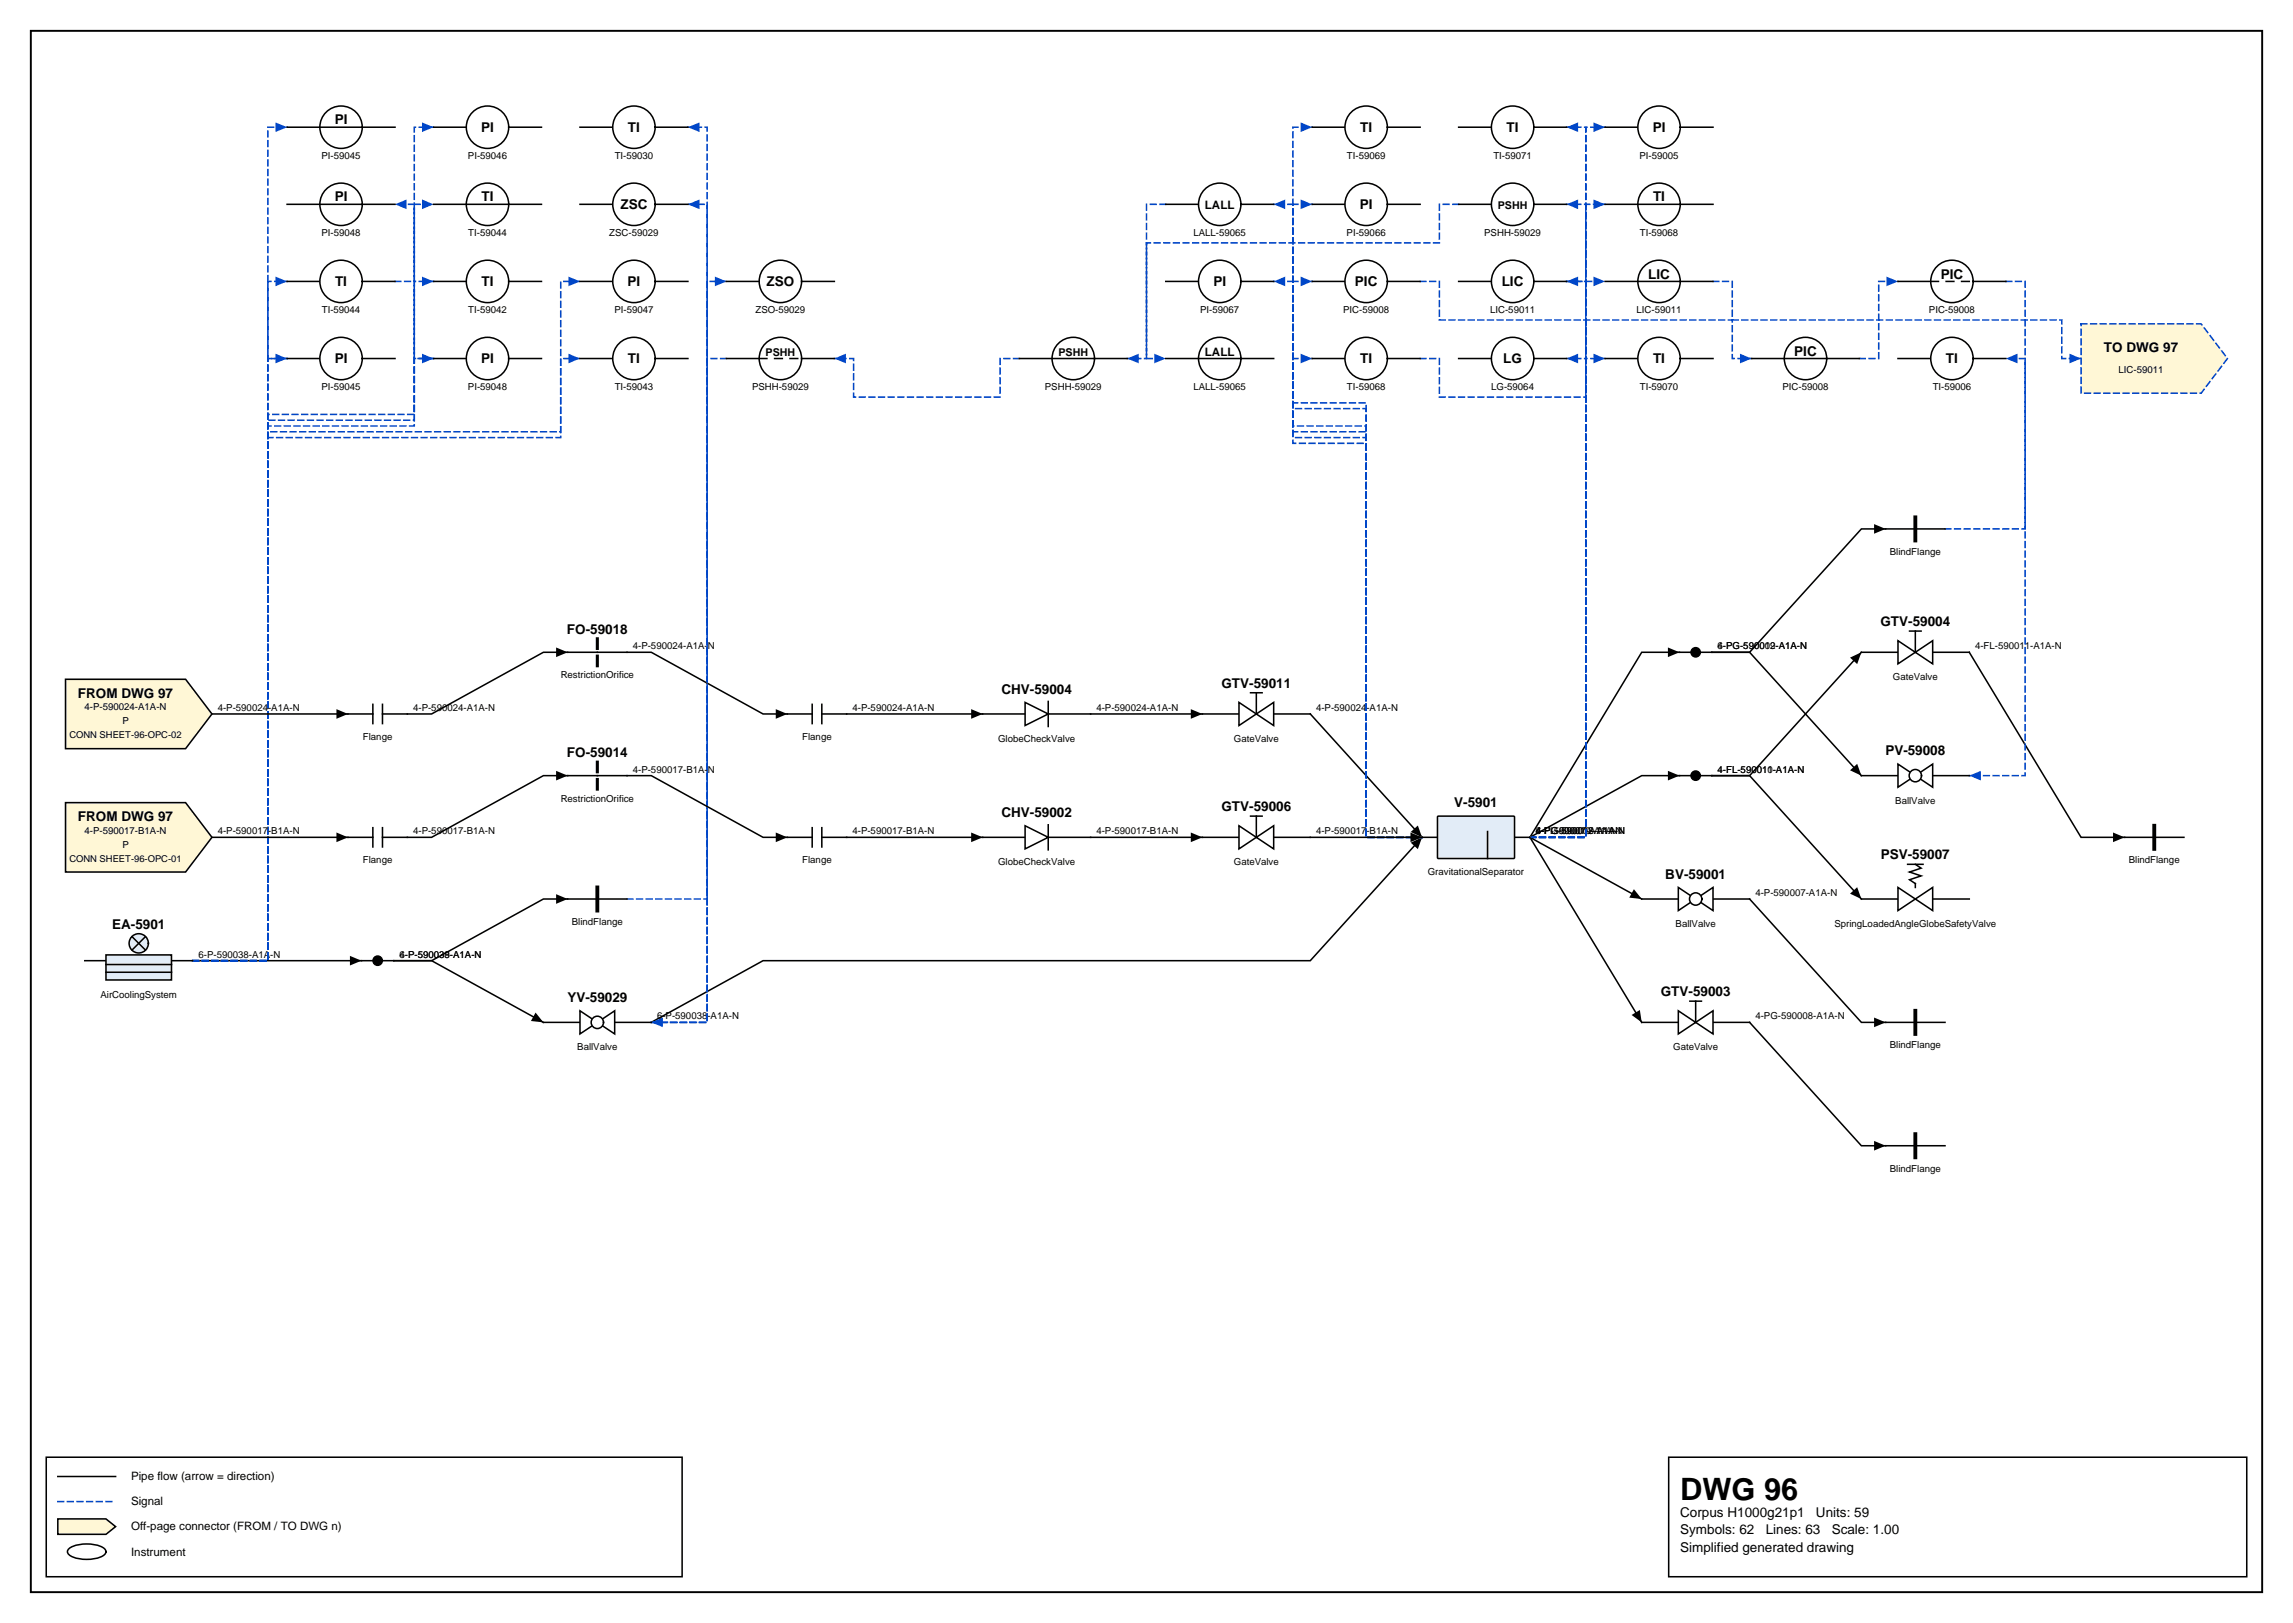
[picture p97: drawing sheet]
<svg xmlns="http://www.w3.org/2000/svg" width="420mm" height="297mm" viewBox="0 0 420 297" stroke-linecap="round" stroke-linejoin="round" font-family="sans-serif">
<defs><g id="words">
<text font-size="5.6" x="307.6" y="274.5">DWG 96</text>
<g font-size="2.5">
<text x="61.3" y="22.8">PI</text>
<text x="88.1" y="24.1">PI</text>
<text x="115" y="24.1">TI</text>
<text x="249" y="24.1">TI</text>
<text x="275.8" y="24.1">TI</text>
<text x="302.6" y="24.1">PI</text>
<text x="61.3" y="36.9">PI</text>
<text x="88.2" y="36.9">TI</text>
<text x="113.6" y="38.3">ZSC</text>
<text x="249" y="38.3">PI</text>
<text x="302.6" y="36.9">TI</text>
<text x="61.3" y="52.4">TI</text>
<text x="88.2" y="52.4">TI</text>
<text x="114.9" y="52.4">PI</text>
<text x="140.3" y="52.4">ZSO</text>
<text x="222.1" y="52.4">PI</text>
<text x="248.1" y="52.4">PIC</text>
<text x="274.9" y="52.4">LIC</text>
<text x="301.8" y="51">LIC</text>
<text x="355.3" y="51">PIC</text>
<text x="328.5" y="65.1">PIC</text>
<text x="385.2" y="64.4">TO DWG 97</text>
<text x="61.3" y="66.5">PI</text>
<text x="88.1" y="66.5">PI</text>
<text x="115" y="66.5">TI</text>
<text x="249" y="66.5">TI</text>
<text x="275.2" y="66.5">LG</text>
<text x="302.6" y="66.5">TI</text>
<text x="356.3" y="66.5">TI</text>
<text x="103.8" y="116">FO-59018</text>
<text x="344.3" y="114.6">GTV-59004</text>
<text x="223.6" y="125.9">GTV-59011</text>
<text x="14.3" y="127.7">FROM DWG 97</text>
<text x="183.3" y="127">CHV-59004</text>
<text x="103.8" y="138.6">FO-59014</text>
<text x="345.2" y="138.3">PV-59008</text>
<text x="183.3" y="149.5">CHV-59002</text>
<text x="223.6" y="148.5">GTV-59006</text>
<text x="266.2" y="147.8">V-5901</text>
<text x="14.3" y="150.3">FROM DWG 97</text>
<text x="304.9" y="160.8">BV-59001</text>
<text x="344.3" y="157.3">PSV-59007</text>
<text x="20.5" y="170">EA-5901</text>
<text x="103.9" y="183.4">YV-59029</text>
<text x="304.1" y="182.4">GTV-59003</text>
<text x="307.6" y="277.6">Corpus H1000g21p1</text>
<text x="307.6" y="280.8">Symbols: 62</text>
<text x="323.3" y="280.8">Lines: 63</text>
<text x="332.5" y="277.6">Units: 59</text>
<text x="335.3" y="280.8">Scale: 1.00</text>
<text x="307.6" y="284">Simplified generated drawing</text>
</g>
<g font-size="2.1">
<text x="220.6" y="38.3">LALL</text>
<text x="220.6" y="65.1">LALL</text>
<text x="24" y="270.9">Pipe flow (arrow = direction)</text>
<text x="24" y="275.5">Signal</text>
<text x="24" y="280.1">Off-page connector (FROM / TO DWG n)</text>
<text x="24" y="284.7">Instrument</text>
</g>
<g font-size="2">
<text x="274.2" y="38.3">PSHH</text>
<text x="140.2" y="65.1">PSHH</text>
<text x="193.8" y="65.1">PSHH</text>
</g>
<g font-size="1.8">
<text x="58.9" y="29.1">PI-59045</text>
<text x="85.7" y="29.1">PI-59046</text>
<text x="112.5" y="29.1">TI-59030</text>
<text x="246.6" y="29.1">TI-59069</text>
<text x="273.4" y="29.1">TI-59071</text>
<text x="300.2" y="29.1">PI-59005</text>
<text x="58.9" y="43.2">PI-59048</text>
<text x="85.7" y="43.2">TI-59044</text>
<text x="111.6" y="43.2">ZSC-59029</text>
<text x="218.5" y="43.2">LALL-59065</text>
<text x="246.5" y="43.2">PI-59066</text>
<text x="271.7" y="43.2">PSHH-59029</text>
<text x="300.2" y="43.2">TI-59068</text>
<text x="58.9" y="57.3">TI-59044</text>
<text x="85.7" y="57.3">TI-59042</text>
<text x="112.5" y="57.3">PI-59047</text>
<text x="138.3" y="57.3">ZSO-59029</text>
<text x="219.7" y="57.3">PI-59067</text>
<text x="245.9" y="57.3">PIC-59008</text>
<text x="272.8" y="57.3">LIC-59011</text>
<text x="299.6" y="57.3">LIC-59011</text>
<text x="353.1" y="57.3">PIC-59008</text>
<text x="58.9" y="71.4">PI-59045</text>
<text x="85.7" y="71.4">PI-59048</text>
<text x="112.5" y="71.4">TI-59043</text>
<text x="137.7" y="71.4">PSHH-59029</text>
<text x="191.3" y="71.4">PSHH-59029</text>
<text x="218.5" y="71.4">LALL-59065</text>
<text x="246.6" y="71.4">TI-59068</text>
<text x="273" y="71.4">LG-59064</text>
<text x="300.2" y="71.4">TI-59070</text>
<text x="326.3" y="71.4">PIC-59008</text>
<text x="353.8" y="71.4">TI-59006</text>
<text x="387.9" y="68.4">LIC-59011</text>
<text x="346" y="101.6">BlindFlange</text>
<text x="115.9" y="118.9">4-P-590024-A1A-N</text>
<text x="314.5" y="118.9">4-PG-590009-A1A-N</text>
<text x="314.5" y="118.9">6-PG-590012-A1A-N</text>
<text x="361.6" y="118.9">4-FL-590011-A1A-N</text>
<text x="102.6" y="124.1">RestrictionOrifice</text>
<text x="346.5" y="124.5">GateValve</text>
<text x="15.5" y="130">4-P-590024-A1A-N</text>
<text x="39.9" y="130.1">4-P-590024-A1A-N</text>
<text x="75.6" y="130.1">4-P-590024-A1A-N</text>
<text x="156.1" y="130.1">4-P-590024-A1A-N</text>
<text x="200.7" y="130.1">4-P-590024-A1A-N</text>
<text x="240.9" y="130.1">4-P-590024-A1A-N</text>
<text x="22.4" y="132.6">P</text>
<text x="66.4" y="135.4">Flange</text>
<text x="146.9" y="135.4">Flange</text>
<text x="182.7" y="135.8">GlobeCheckValve</text>
<text x="225.9" y="135.8">GateValve</text>
<text x="115.9" y="141.4">4-P-590017-B1A-N</text>
<text x="314.5" y="141.4">4-FL-590011-A1A-N</text>
<text x="314.5" y="141.4">4-FL-590010-A1A-N</text>
<text x="102.6" y="146.7">RestrictionOrifice</text>
<text x="347" y="147.1">BallValve</text>
<text x="15.5" y="152.6">4-P-590017-B1A-N</text>
<text x="22.4" y="155.1">P</text>
<text x="39.9" y="152.7">4-P-590017-B1A-N</text>
<text x="75.6" y="152.7">4-P-590017-B1A-N</text>
<text x="156.1" y="152.7">4-P-590017-B1A-N</text>
<text x="200.7" y="152.7">4-P-590017-B1A-N</text>
<text x="240.9" y="152.7">4-P-590017-B1A-N</text>
<text x="281.2" y="152.7">4-PG-590008-A1A-N</text>
<text x="281.2" y="152.7">6-PG-590012-A1A-N</text>
<text x="281.2" y="152.7">4-FL-590010-A1A-N</text>
<text x="281.2" y="152.7">4-P-590007-A1A-N</text>
<text x="66.4" y="158">Flange</text>
<text x="146.9" y="158">Flange</text>
<text x="182.7" y="158.4">GlobeCheckValve</text>
<text x="225.9" y="158.4">GateValve</text>
<text x="261.4" y="160.1">GravitationalSeparator</text>
<text x="389.7" y="158">BlindFlange</text>
<text x="321.4" y="164">4-P-590007-A1A-N</text>
<text x="104.7" y="169.3">BlindFlange</text>
<text x="306.8" y="169.7">BallValve</text>
<text x="335.9" y="169.7">SpringLoadedAngleGlobeSafetyValve</text>
<text x="36.3" y="175.3">6-P-590038-A1A-N</text>
<text x="73.2" y="175.3">6-P-590038-A1A-N</text>
<text x="73.2" y="175.3">4-P-590039-A1A-N</text>
<text x="18.4" y="182.7">AirCoolingSystem</text>
<text x="120.3" y="186.6">6-P-590038-A1A-N</text>
<text x="321.4" y="186.6">4-PG-590008-A1A-N</text>
<text x="346" y="191.9">BlindFlange</text>
<text x="105.7" y="192.2">BallValve</text>
<text x="306.3" y="192.2">GateValve</text>
<text x="346" y="214.5">BlindFlange</text>
</g>
<g font-size="1.7">
<text x="12.7" y="135.1">CONN SHEET-96-OPC-02</text>
<text x="12.7" y="157.7">CONN SHEET-96-OPC-01</text>
</g>
</g></defs>
<path d="M5.6 5.6h408.6v285.8h-408.6z" fill="none" stroke="#000" stroke-width=".35"/>
<path d="M8.5 266.7h116.4v21.9h-116.4zM10.6 270.2h10.6M305.5 266.7h105.8v21.9h-105.8z" fill="none" stroke="#000" stroke-width=".28"/>
<path d="M10.6 274.8h10.6" fill="none" stroke="#0046c8" stroke-width=".28" stroke-dasharray="1.1 .7"/>
<path d="M10.6 278h8.8l1.8 1.4-1.8 1.4h-8.8z" fill="#fff7d6" stroke="#000" stroke-width=".28"/>
<path d="M103.9 142h-4.4l-20.5 11.2h-4.4M12.7 283.4a6.7 6.7 0 0 1 6.3 0 .72 .72 0 0 1 0 1.2 6.7 6.7 0 0 1-6.3 0 .72 .72 0 0 1 0-1.2z" fill="none" stroke="#000" stroke-width=".28"/>
<path d="M101.8 141.1l2.1 .9-2.1 .8z" fill="#000"/>
<path d="M340.4 65.6h3.6v-14.1h3.5" fill="none" stroke="#0046c8" stroke-width=".28" stroke-dasharray="1.1 .7"/>
<path d="M345.4 50.6l2.1 .9-2.1 .9z" fill="#0046c8"/>
<path d="M35.3 175.8h13.7v-110.2h3.6" fill="none" stroke="#0046c8" stroke-width=".28" stroke-dasharray="1.1 .7"/>
<path d="M50.4 64.7l2.2 .9-2.2 .9z" fill="#0046c8"/>
<path d="M35.3 175.8h13.7v-124.3h3.6" fill="none" stroke="#0046c8" stroke-width=".28" stroke-dasharray="1.1 .7"/>
<path d="M50.4 50.6l2.2 .9-2.2 .9z" fill="#0046c8"/>
<path d="M35.3 175.8h13.7v-100h26.8v-10.2h3.6" fill="none" stroke="#0046c8" stroke-width=".28" stroke-dasharray="1.1 .7"/>
<path d="M77.3 64.7l2.1 .9-2.1 .9z" fill="#0046c8"/>
<path d="M35.3 175.8h13.7v-98.9h26.8v-25.4h3.6" fill="none" stroke="#0046c8" stroke-width=".28" stroke-dasharray="1.1 .7"/>
<path d="M77.3 50.6l2.1 .9-2.1 .9z" fill="#0046c8"/>
<path d="M35.3 175.8h30.9" fill="none" stroke="#000" stroke-width=".28"/>
<path d="M64.1 174.9l2.1 .9-2.1 .9z" fill="#000"/>
<path d="M35.3 175.8h13.7v-97.8h26.8v-54.7h3.6" fill="none" stroke="#0046c8" stroke-width=".28" stroke-dasharray="1.1 .7"/>
<path d="M77.3 22.4l2.1 .9-2.1 .9z" fill="#0046c8"/>
<path d="M35.3 175.8h13.7v-96.8h53.7v-13.4h3.5" fill="none" stroke="#0046c8" stroke-width=".28" stroke-dasharray="1.1 .7"/>
<path d="M104.1 64.7l2.1 .9-2.1 .9z" fill="#0046c8"/>
<path d="M35.3 175.8h13.7v-95.7h53.7v-28.6h3.5" fill="none" stroke="#0046c8" stroke-width=".28" stroke-dasharray="1.1 .7"/>
<path d="M104.1 50.6l2.1 .9-2.1 .9z" fill="#0046c8"/>
<path d="M119.2 187.1h10.3v-149.7h-3.6" fill="none" stroke="#0046c8" stroke-width=".28" stroke-dasharray="1.1 .7"/>
<path d="M125.9 37.4l2.2-.9v1.8z" fill="#0046c8"/>
<path d="M260.3 153.2l-20.4 22.6h-100.2l-20.5 11.3" fill="none" stroke="#000" stroke-width=".28"/>
<path d="M258.3 154.2l2-1-.7 2.2z" fill="#000"/>
<path d="M119.2 187.1h10.3v-135.6h3.5" fill="none" stroke="#0046c8" stroke-width=".28" stroke-dasharray="1.1 .7"/>
<path d="M130.9 50.6l2.1 .9-2.1 .9z" fill="#0046c8"/>
<path d="M345.2 96.8h-4.4l-20.5 22.6h-6.9h6.9l20.5 22.6M320.3 187.1l20.5 22.6h4.4" fill="none" stroke="#000" stroke-width=".28"/>
<path d="M343.1 95.9l2.1 .9-2.1 .9zM338.7 141l1.3-1.2 .8 2.2zM343.1 208.8l2.1 .9-2.1 .9z" fill="#000"/>
<path d="M52.6 65.6h-3.6v-42.3h3.6" fill="none" stroke="#0046c8" stroke-width=".28" stroke-dasharray="1.1 .7"/>
<path d="M50.4 22.4l2.2 .9-2.2 .9z" fill="#0046c8"/>
<path d="M286.8 51.5h7.1" fill="none" stroke="#0046c8" stroke-width=".28" stroke-dasharray="1.1 .7"/>
<path d="M291.7 50.6l2.2 .9-2.2 .9z" fill="#0046c8"/>
<path d="M267.1 37.4h-3.6v7h-53.6v21.2h-3.5" fill="none" stroke="#0046c8" stroke-width=".28" stroke-dasharray="1.1 .7"/>
<path d="M206.4 65.6l2.1-.9v1.8z" fill="#0046c8"/>
<path d="M360.5 119.4l20.5 33.8h8" fill="none" stroke="#000" stroke-width=".28"/>
<path d="M386.9 152.4l2.1 .8-2.1 .9z" fill="#000"/>
<path d="M72.3 51.5h3.5v-14.1h3.6" fill="none" stroke="#0046c8" stroke-width=".28" stroke-dasharray="1.1 .7"/>
<path d="M77.3 36.5l2.1 .9-2.1 .9z" fill="#0046c8"/>
<path d="M260 65.6h3.5v7.1h26.8v-35.3h3.6" fill="none" stroke="#0046c8" stroke-width=".28" stroke-dasharray="1.1 .7"/>
<path d="M291.7 36.5l2.2 .9-2.2 .9z" fill="#0046c8"/>
<path d="M260 51.5h3.5v7.1h53.6v7h3.6" fill="none" stroke="#0046c8" stroke-width=".28" stroke-dasharray="1.1 .7"/>
<path d="M318.6 64.7l2.1 .9-2.1 .9z" fill="#0046c8"/>
<path d="M114.8 119.4h4.4l20.5 11.3h4.4" fill="none" stroke="#000" stroke-width=".28"/>
<path d="M142 129.8l2.1 .9-2.1 .9z" fill="#000"/>
<path d="M79.4 65.6h-3.6v-28.2h-3.5" fill="none" stroke="#0046c8" stroke-width=".28" stroke-dasharray="1.1 .7"/>
<path d="M72.3 37.4l2.1-.9v1.8z" fill="#0046c8"/>
<path d="M103.9 119.4h-4.4l-20.5 11.3h-4.4M340.8 119.4l-20.5 22.6h-6.9h6.9l20.5 22.5M38.8 130.7h24.9M155 130.7h24.9M199.7 153.2h20.4M103.9 164.5h-4.4l-20.5 11.3h-6.9h6.9l20.5 11.3M320.3 164.5l20.5 22.6h4.4" fill="none" stroke="#000" stroke-width=".28"/>
<path d="M101.8 118.5l2.1 .9-2.1 .9zM338.7 120.4l2.1-1-.8 2.1zM61.6 129.8l2.1 .9-2.1 .9zM177.8 129.8l2.1 .9-2.1 .9zM218 152.4l2.1 .8-2.1 .9zM101.8 163.7l2.1 .8-2.1 .9zM338.7 163.6l1.3-1.2 .8 2.1zM98.1 185.3l1.4 1.8-2.3-.2zM343.1 186.2l2.1 .9-2.1 .9z" fill="#000"/>
<path d="M313.6 51.5h3.5v7.1h60.4v7h3.5" fill="none" stroke="#0046c8" stroke-width=".28" stroke-dasharray="1.1 .7"/>
<path d="M378.9 64.7l2.1 .9-2.1 .9z" fill="#0046c8"/>
<path d="M239.9 130.7l20.4 22.5" fill="none" stroke="#000" stroke-width=".28"/>
<path d="M258.3 152.3l1.3-1.2 .7 2.1z" fill="#000"/>
<path d="M367.2 51.5h3.6v90.5h-10.3" fill="none" stroke="#0046c8" stroke-width=".28" stroke-dasharray="1.1 .7"/>
<path d="M360.5 142l2.2-.9v1.7z" fill="#0046c8"/>
<path d="M280.1 153.2h10.2v-87.6h-3.5" fill="none" stroke="#0046c8" stroke-width=".28" stroke-dasharray="1.1 .7"/>
<path d="M286.8 65.6l2.1-.9v1.8z" fill="#0046c8"/>
<path d="M307.5 119.4h-6.9l-20.5 33.8 20.5 33.9" fill="none" stroke="#000" stroke-width=".28"/>
<path d="M305.4 118.5l2.1 .9-2.1 .9zM298.7 185.8l1.5-1 .4 2.3z" fill="#000"/>
<path d="M280.1 153.2h10.2v-101.7h-3.5" fill="none" stroke="#0046c8" stroke-width=".28" stroke-dasharray="1.1 .7"/>
<path d="M286.8 51.5l2.1-.9v1.8z" fill="#0046c8"/>
<path d="M280.1 153.2h10.2v-115.8h-3.5" fill="none" stroke="#0046c8" stroke-width=".28" stroke-dasharray="1.1 .7"/>
<path d="M286.8 37.4l2.1-.9v1.8z" fill="#0046c8"/>
<path d="M280.1 153.2h10.2v-129.9h-3.5" fill="none" stroke="#0046c8" stroke-width=".28" stroke-dasharray="1.1 .7"/>
<path d="M286.8 23.3l2.1-.9v1.8z" fill="#0046c8"/>
<path d="M260.3 153.2h-10.2v-75.2h-13.4v-12.4h3.5" fill="none" stroke="#0046c8" stroke-width=".28" stroke-dasharray="1.1 .7"/>
<path d="M238.1 64.7l2.1 .9-2.1 .9z" fill="#0046c8"/>
<path d="M260.3 153.2h-10.2v-74.2h-13.4v-27.5h3.5" fill="none" stroke="#0046c8" stroke-width=".28" stroke-dasharray="1.1 .7"/>
<path d="M238.1 50.6l2.1 .9-2.1 .9z" fill="#0046c8"/>
<path d="M260.3 153.2h-10.2v-73.1h-13.4v-42.7h3.5" fill="none" stroke="#0046c8" stroke-width=".28" stroke-dasharray="1.1 .7"/>
<path d="M238.1 36.5l2.1 .9-2.1 .9z" fill="#0046c8"/>
<path d="M307.5 142h-6.9l-20.5 11.2" fill="none" stroke="#000" stroke-width=".28"/>
<path d="M305.4 141.1l2.1 .9-2.1 .8z" fill="#000"/>
<path d="M260.3 153.2h-10.2v-72.1h-13.4v-57.8h3.5" fill="none" stroke="#0046c8" stroke-width=".28" stroke-dasharray="1.1 .7"/>
<path d="M238.1 22.4l2.1 .9-2.1 .9z" fill="#0046c8"/>
<path d="M280.1 153.2h10.2v-87.6h3.6" fill="none" stroke="#0046c8" stroke-width=".28" stroke-dasharray="1.1 .7"/>
<path d="M291.7 64.7l2.2 .9-2.2 .9z" fill="#0046c8"/>
<path d="M280.1 153.2l20.5 11.3" fill="none" stroke="#000" stroke-width=".28"/>
<path d="M299.1 162.7l1.5 1.8-2.3-.2z" fill="#000"/>
<path d="M280.1 153.2h10.2v-129.9h3.6" fill="none" stroke="#0046c8" stroke-width=".28" stroke-dasharray="1.1 .7"/>
<path d="M291.7 22.4l2.2 .9-2.2 .9z" fill="#0046c8"/>
<path d="M260.3 153.2h-10.2v-79.5h-13.4v-22.2h-3.5" fill="none" stroke="#0046c8" stroke-width=".28" stroke-dasharray="1.1 .7"/>
<path d="M233.2 51.5l2.1-.9v1.8z" fill="#0046c8"/>
<path d="M260.3 153.2h-10.2v-78.4h-13.4v-37.4h-3.5" fill="none" stroke="#0046c8" stroke-width=".28" stroke-dasharray="1.1 .7"/>
<path d="M233.2 37.4l2.1-.9v1.8z" fill="#0046c8"/>
<path d="M239.9 153.2h20.4" fill="none" stroke="#000" stroke-width=".28"/>
<path d="M258.2 152.4l2.1 .8-2.1 .9z" fill="#000"/>
<path d="M114.8 164.5h14.7v-141.2h-3.6" fill="none" stroke="#0046c8" stroke-width=".28" stroke-dasharray="1.1 .7"/>
<path d="M125.9 23.3l2.2-.9v1.8z" fill="#0046c8"/>
<path d="M133 65.6h-3.5v121.5h-10.3" fill="none" stroke="#0046c8" stroke-width=".28" stroke-dasharray="1.1 .7"/>
<path d="M119.2 187.1l2.2-.9v1.8z" fill="#0046c8"/>
<path d="M199.7 130.7h20.4M38.8 153.2h24.9" fill="none" stroke="#000" stroke-width=".28"/>
<path d="M218 129.8l2.1 .9-2.1 .9zM61.6 152.4l2.1 .8-2.1 .9z" fill="#000"/>
<path d="M356.1 96.8h14.7v-31.2h-3.6" fill="none" stroke="#0046c8" stroke-width=".28" stroke-dasharray="1.1 .7"/>
<path d="M367.2 65.6l2.2-.9v1.8z" fill="#0046c8"/>
<path d="M213.4 37.4h-3.5v28.2h3.5" fill="none" stroke="#0046c8" stroke-width=".28" stroke-dasharray="1.1 .7"/>
<path d="M211.3 64.7l2.1 .9-2.1 .9z" fill="#0046c8"/>
<path d="M155 153.2h24.9" fill="none" stroke="#000" stroke-width=".28"/>
<path d="M177.8 152.4l2.1 .8-2.1 .9z" fill="#000"/>
<path d="M186.6 65.6h-3.5v7.1h-26.8v-7.1h-3.5" fill="none" stroke="#0046c8" stroke-width=".28" stroke-dasharray="1.1 .7"/>
<path d="M152.8 65.6l2.1-.9v1.8z" fill="#0046c8"/>
<path d="M320.7 65.6h6M334.4 65.6h6M63.7 153.2h4.6M68.3 151.5v3.5M70 153.2h4.6M70 151.5v3.5M114.8 142h4.4l20.5 11.2h4.4" fill="none" stroke="#000" stroke-width=".28"/>
<path d="M142 152.4l2.1 .8-2.1 .9z" fill="#000"/>
<circle cx="330.6" cy="65.6" r="3.9" fill="#fff" stroke="#000" stroke-width=".28"/>
<path d="M326.7 65.6h7.7M15.5 175.8h3.9M31.4 175.8h3.9" fill="none" stroke="#000" stroke-width=".28"/>
<path d="M19.4 174.8h12v4.6h-12z" fill="#e2ecf7" stroke="#000" stroke-width=".28"/>
<path d="M19.4 176.5h12M19.4 177.9h12" fill="none" stroke="#000" stroke-width=".28"/>
<circle cx="25.4" cy="172.6" r="1.76" fill="#e2ecf7" stroke="#000" stroke-width=".28"/>
<path d="M267.1 65.6h5.9M280.8 65.6h6M24.2 171.4l2.4 2.5M26.6 171.4l-2.4 2.5M345.2 187.1h10.9" fill="none" stroke="#000" stroke-width=".28"/>
<path d="M350.7 185v4.2" fill="none" stroke="#000" stroke-width=".71"/>
<circle cx="276.9" cy="65.6" r="3.9" fill="#fff" stroke="#000" stroke-width=".28"/>
<path d="M99.5 187.1h6.7M112.5 187.1h6.7" fill="none" stroke="#000" stroke-width=".28"/>
<g fill="#fff" stroke="#000" stroke-width=".28">
<path d="M106.2 185l6.3 4.2v-4.2l-6.3 4.2z"/>
<circle cx="109.4" cy="187.1" r="1.13"/>
</g>
<path d="M300.6 187.1h6.7M313.6 187.1h6.7" fill="none" stroke="#000" stroke-width=".28"/>
<path d="M307.3 185l6.3 4.2v-4.2l-6.3 4.2z" fill="#fff" stroke="#000" stroke-width=".28"/>
<path d="M347.5 65.6h6M361.2 65.6h6M309.4 183.2h2.1M310.4 183.2v3.9" fill="none" stroke="#000" stroke-width=".28"/>
<circle cx="357.4" cy="65.6" r="3.9" fill="#fff" stroke="#000" stroke-width=".28"/>
<path d="M52.6 65.6h6M66.3 65.6h6M307.5 119.4h5.9" fill="none" stroke="#000" stroke-width=".28"/>
<circle cx="310.4" cy="119.4" r=".85" fill="#000" stroke="#000" stroke-width=".28"/>
<circle cx="62.4" cy="65.6" r="3.9" fill="#fff" stroke="#000" stroke-width=".28"/>
<path d="M267.1 51.5h5.9M280.8 51.5h6" fill="none" stroke="#000" stroke-width=".28"/>
<circle cx="276.9" cy="51.5" r="3.9" fill="#fff" stroke="#000" stroke-width=".28"/>
<path d="M267.1 37.4h5.9M280.8 37.4h6" fill="none" stroke="#000" stroke-width=".28"/>
<circle cx="276.9" cy="37.4" r="3.9" fill="#fff" stroke="#000" stroke-width=".28"/>
<path d="M340.8 119.4h6.7M353.8 119.4h6.7" fill="none" stroke="#000" stroke-width=".28"/>
<path d="M347.5 117.3l6.3 4.2v-4.2l-6.3 4.2z" fill="#fff" stroke="#000" stroke-width=".28"/>
<path d="M52.6 51.5h6M66.3 51.5h6M349.6 115.5h2.1M350.7 115.5v3.9" fill="none" stroke="#000" stroke-width=".28"/>
<circle cx="62.4" cy="51.5" r="3.9" fill="#fff" stroke="#000" stroke-width=".28"/>
<path d="M267.1 23.3h5.9M280.8 23.3h6" fill="none" stroke="#000" stroke-width=".28"/>
<circle cx="276.9" cy="23.3" r="3.9" fill="#fff" stroke="#000" stroke-width=".28"/>
<path d="M106.2 37.4h6M119.9 37.4h6" fill="none" stroke="#000" stroke-width=".28"/>
<circle cx="116.1" cy="37.4" r="3.9" fill="#fff" stroke="#000" stroke-width=".28"/>
<path d="M52.6 37.4h6M66.3 37.4h6" fill="none" stroke="#000" stroke-width=".28"/>
<circle cx="62.4" cy="37.4" r="3.9" fill="#fff" stroke="#000" stroke-width=".28"/>
<path d="M58.6 37.4h7.7M240.2 65.6h6M254 65.6h6" fill="none" stroke="#000" stroke-width=".28"/>
<circle cx="250.1" cy="65.6" r="3.9" fill="#fff" stroke="#000" stroke-width=".28"/>
<path d="M240.2 51.5h6M254 51.5h6" fill="none" stroke="#000" stroke-width=".28"/>
<circle cx="250.1" cy="51.5" r="3.9" fill="#fff" stroke="#000" stroke-width=".28"/>
<path d="M52.6 23.3h6M66.3 23.3h6M103.9 119.4h10.9" fill="none" stroke="#000" stroke-width=".28"/>
<path d="M109.4 116.9v1.8M109.4 120.1v1.7" fill="none" stroke="#000" stroke-width=".56"/>
<circle cx="62.4" cy="23.3" r="3.9" fill="#fff" stroke="#000" stroke-width=".28"/>
<path d="M58.6 23.3h7.7M79.4 65.6h6M93.1 65.6h6" fill="none" stroke="#000" stroke-width=".28"/>
<circle cx="89.3" cy="65.6" r="3.9" fill="#fff" stroke="#000" stroke-width=".28"/>
<path d="M179.9 153.2h7.8M191.9 153.2h7.8" fill="none" stroke="#000" stroke-width=".28"/>
<path d="M187.7 151.1l4.2 2.1-4.2 2.2z" fill="#fff" stroke="#000" stroke-width=".28"/>
<path d="M79.4 51.5h6M93.1 51.5h6M191.9 151v4.5" fill="none" stroke="#000" stroke-width=".28"/>
<circle cx="89.3" cy="51.5" r="3.9" fill="#fff" stroke="#000" stroke-width=".28"/>
<path d="M240.2 37.4h6M254 37.4h6M63.7 130.7h4.6M68.3 128.9v3.5M70 130.7h4.6M70 128.9v3.5M144.1 130.7h4.6M148.7 128.9v3.5M150.5 130.7h4.5M150.5 128.9v3.5M389 153.2h10.8" fill="none" stroke="#000" stroke-width=".28"/>
<path d="M394.4 151.1v4.3" fill="none" stroke="#000" stroke-width=".71"/>
<circle cx="250.1" cy="37.4" r="3.9" fill="#fff" stroke="#000" stroke-width=".28"/>
<path d="M12 124.3h22l4.8 6.4-4.8 6.3h-22z" fill="#fff7d6" stroke="#000" stroke-width=".28"/>
<path d="M240.2 23.3h6M254 23.3h6M307.5 142h5.9" fill="none" stroke="#000" stroke-width=".28"/>
<circle cx="310.4" cy="142" r=".85" fill="#000" stroke="#000" stroke-width=".28"/>
<circle cx="250.1" cy="23.3" r="3.9" fill="#fff" stroke="#000" stroke-width=".28"/>
<path d="M293.9 65.6h6M307.6 65.6h6" fill="none" stroke="#000" stroke-width=".28"/>
<circle cx="303.7" cy="65.6" r="3.9" fill="#fff" stroke="#000" stroke-width=".28"/>
<path d="M66.2 175.8h5.9M300.6 164.5h6.7M313.6 164.5h6.7" fill="none" stroke="#000" stroke-width=".28"/>
<circle cx="69.1" cy="175.8" r=".85" fill="#000" stroke="#000" stroke-width=".28"/>
<g fill="#fff" stroke="#000" stroke-width=".28">
<path d="M307.3 162.4l6.3 4.3v-4.3l-6.3 4.3z"/>
<circle cx="310.4" cy="164.5" r="1.13"/>
</g>
<path d="M293.9 51.5h6M307.6 51.5h6" fill="none" stroke="#000" stroke-width=".28"/>
<circle cx="303.7" cy="51.5" r="3.9" fill="#fff" stroke="#000" stroke-width=".28"/>
<path d="M293.9 37.4h6M307.6 37.4h6M299.9 51.5h7.7" fill="none" stroke="#000" stroke-width=".28"/>
<circle cx="303.7" cy="37.4" r="3.9" fill="#fff" stroke="#000" stroke-width=".28"/>
<path d="M106.2 23.3h6M119.9 23.3h6M299.9 37.4h7.7" fill="none" stroke="#000" stroke-width=".28"/>
<circle cx="116.1" cy="23.3" r="3.9" fill="#fff" stroke="#000" stroke-width=".28"/>
<path d="M220.1 130.7h6.7M233.2 130.7h6.7" fill="none" stroke="#000" stroke-width=".28"/>
<path d="M226.8 128.6l6.4 4.2v-4.2l-6.4 4.2z" fill="#fff" stroke="#000" stroke-width=".28"/>
<path d="M293.9 23.3h6M307.6 23.3h6M229 126.8h2.1M230 126.8v3.9" fill="none" stroke="#000" stroke-width=".28"/>
<circle cx="303.7" cy="23.3" r="3.9" fill="#fff" stroke="#000" stroke-width=".28"/>
<path d="M347.5 51.5h6M361.2 51.5h6" fill="none" stroke="#000" stroke-width=".28"/>
<circle cx="357.4" cy="51.5" r="3.9" fill="#fff" stroke="#000" stroke-width=".28"/>
<path d="M353.5 51.5h1.4M356.3 51.5h1.4M359.1 51.5h1.4" fill="none" stroke="#000" stroke-width=".28"/>
<path d="M381 59.3h22l4.8 6.3-4.8 6.4h-22z" fill="#fff7d6" stroke="#0046c8" stroke-width=".28" stroke-dasharray="1.1 .7"/>
<path d="M260.3 153.2h2.9M277.3 153.2h2.8" fill="none" stroke="#000" stroke-width=".28"/>
<path d="M263.2 149.4h14v7.7h-14z" fill="#e2ecf7" stroke="#000" stroke-width=".28"/>
<path d="M220.1 153.2h6.7M233.2 153.2h6.7M272.3 152.2v4.9" fill="none" stroke="#000" stroke-width=".28"/>
<path d="M226.8 151.1l6.4 4.3v-4.3l-6.4 4.3z" fill="#fff" stroke="#000" stroke-width=".28"/>
<path d="M79.4 37.4h6M93.1 37.4h6M229 149.4h2.1M230 149.4v3.8M103.9 164.5h10.9M345.2 209.7h10.9" fill="none" stroke="#000" stroke-width=".28"/>
<path d="M109.4 162.4v4.3M350.7 207.6v4.2" fill="none" stroke="#000" stroke-width=".71"/>
<circle cx="89.3" cy="37.4" r="3.9" fill="#fff" stroke="#000" stroke-width=".28"/>
<path d="M79.4 23.3h6M85.4 37.4h7.7M93.1 23.3h6" fill="none" stroke="#000" stroke-width=".28"/>
<circle cx="89.3" cy="23.3" r="3.9" fill="#fff" stroke="#000" stroke-width=".28"/>
<path d="M213.4 65.6h6M227.2 65.6h6" fill="none" stroke="#000" stroke-width=".28"/>
<circle cx="223.3" cy="65.6" r="3.9" fill="#fff" stroke="#000" stroke-width=".28"/>
<path d="M133 65.6h6M146.8 65.6h6M219.4 65.6h7.8" fill="none" stroke="#000" stroke-width=".28"/>
<circle cx="142.9" cy="65.6" r="3.9" fill="#fff" stroke="#000" stroke-width=".28"/>
<path d="M139 65.6h1.4M141.8 65.6h1.4M144.6 65.6h1.4M179.9 130.7h7.8M191.9 130.7h7.8" fill="none" stroke="#000" stroke-width=".28"/>
<path d="M187.7 128.6l4.2 2.1-4.2 2.1z" fill="#fff" stroke="#000" stroke-width=".28"/>
<path d="M213.4 51.5h6M227.2 51.5h6M191.9 128.4v4.6" fill="none" stroke="#000" stroke-width=".28"/>
<circle cx="223.3" cy="51.5" r="3.9" fill="#fff" stroke="#000" stroke-width=".28"/>
<path d="M106.2 65.6h6M119.9 65.6h6" fill="none" stroke="#000" stroke-width=".28"/>
<circle cx="116.1" cy="65.6" r="3.9" fill="#fff" stroke="#000" stroke-width=".28"/>
<path d="M340.8 164.5h6.7M353.8 164.5h6.7" fill="none" stroke="#000" stroke-width=".28"/>
<path d="M347.5 162.4l6.3 4.3v-4.3l-6.3 4.3z" fill="#fff" stroke="#000" stroke-width=".28"/>
<path d="M133 51.5h6M146.8 51.5h6M349.2 158.2h2.9M350.7 158.2l1 .7-2.1 .7 2.1 .7-2.1 .7 1.1 .7v.7" fill="none" stroke="#000" stroke-width=".28"/>
<circle cx="142.9" cy="51.5" r="3.9" fill="#fff" stroke="#000" stroke-width=".28"/>
<path d="M12 146.9h22l4.8 6.3-4.8 6.4h-22z" fill="#fff7d6" stroke="#000" stroke-width=".28"/>
<path d="M213.4 37.4h6M227.2 37.4h6M345.2 96.8h10.9" fill="none" stroke="#000" stroke-width=".28"/>
<path d="M350.7 94.7v4.2" fill="none" stroke="#000" stroke-width=".71"/>
<circle cx="223.3" cy="37.4" r="3.9" fill="#fff" stroke="#000" stroke-width=".28"/>
<path d="M186.6 65.6h6M200.4 65.6h6M144.1 153.2h4.6M148.7 151.5v3.5M150.5 153.2h4.5M150.5 151.5v3.5" fill="none" stroke="#000" stroke-width=".28"/>
<circle cx="196.5" cy="65.6" r="3.9" fill="#fff" stroke="#000" stroke-width=".28"/>
<path d="M106.2 51.5h6M119.9 51.5h6M192.6 65.6h7.8M103.9 142h10.9" fill="none" stroke="#000" stroke-width=".28"/>
<path d="M109.4 139.5v1.8M109.4 142.7v1.7" fill="none" stroke="#000" stroke-width=".56"/>
<circle cx="116.1" cy="51.5" r="3.9" fill="#fff" stroke="#000" stroke-width=".28"/>
<path d="M340.8 142h6.7M353.8 142h6.7" fill="none" stroke="#000" stroke-width=".28"/>
<g fill="#fff" stroke="#000" stroke-width=".28">
<path d="M347.5 139.8l6.3 4.3v-4.3l-6.3 4.3z"/>
<circle cx="350.7" cy="142" r="1.13"/>
</g>
<use href="#words"/>
</svg>
